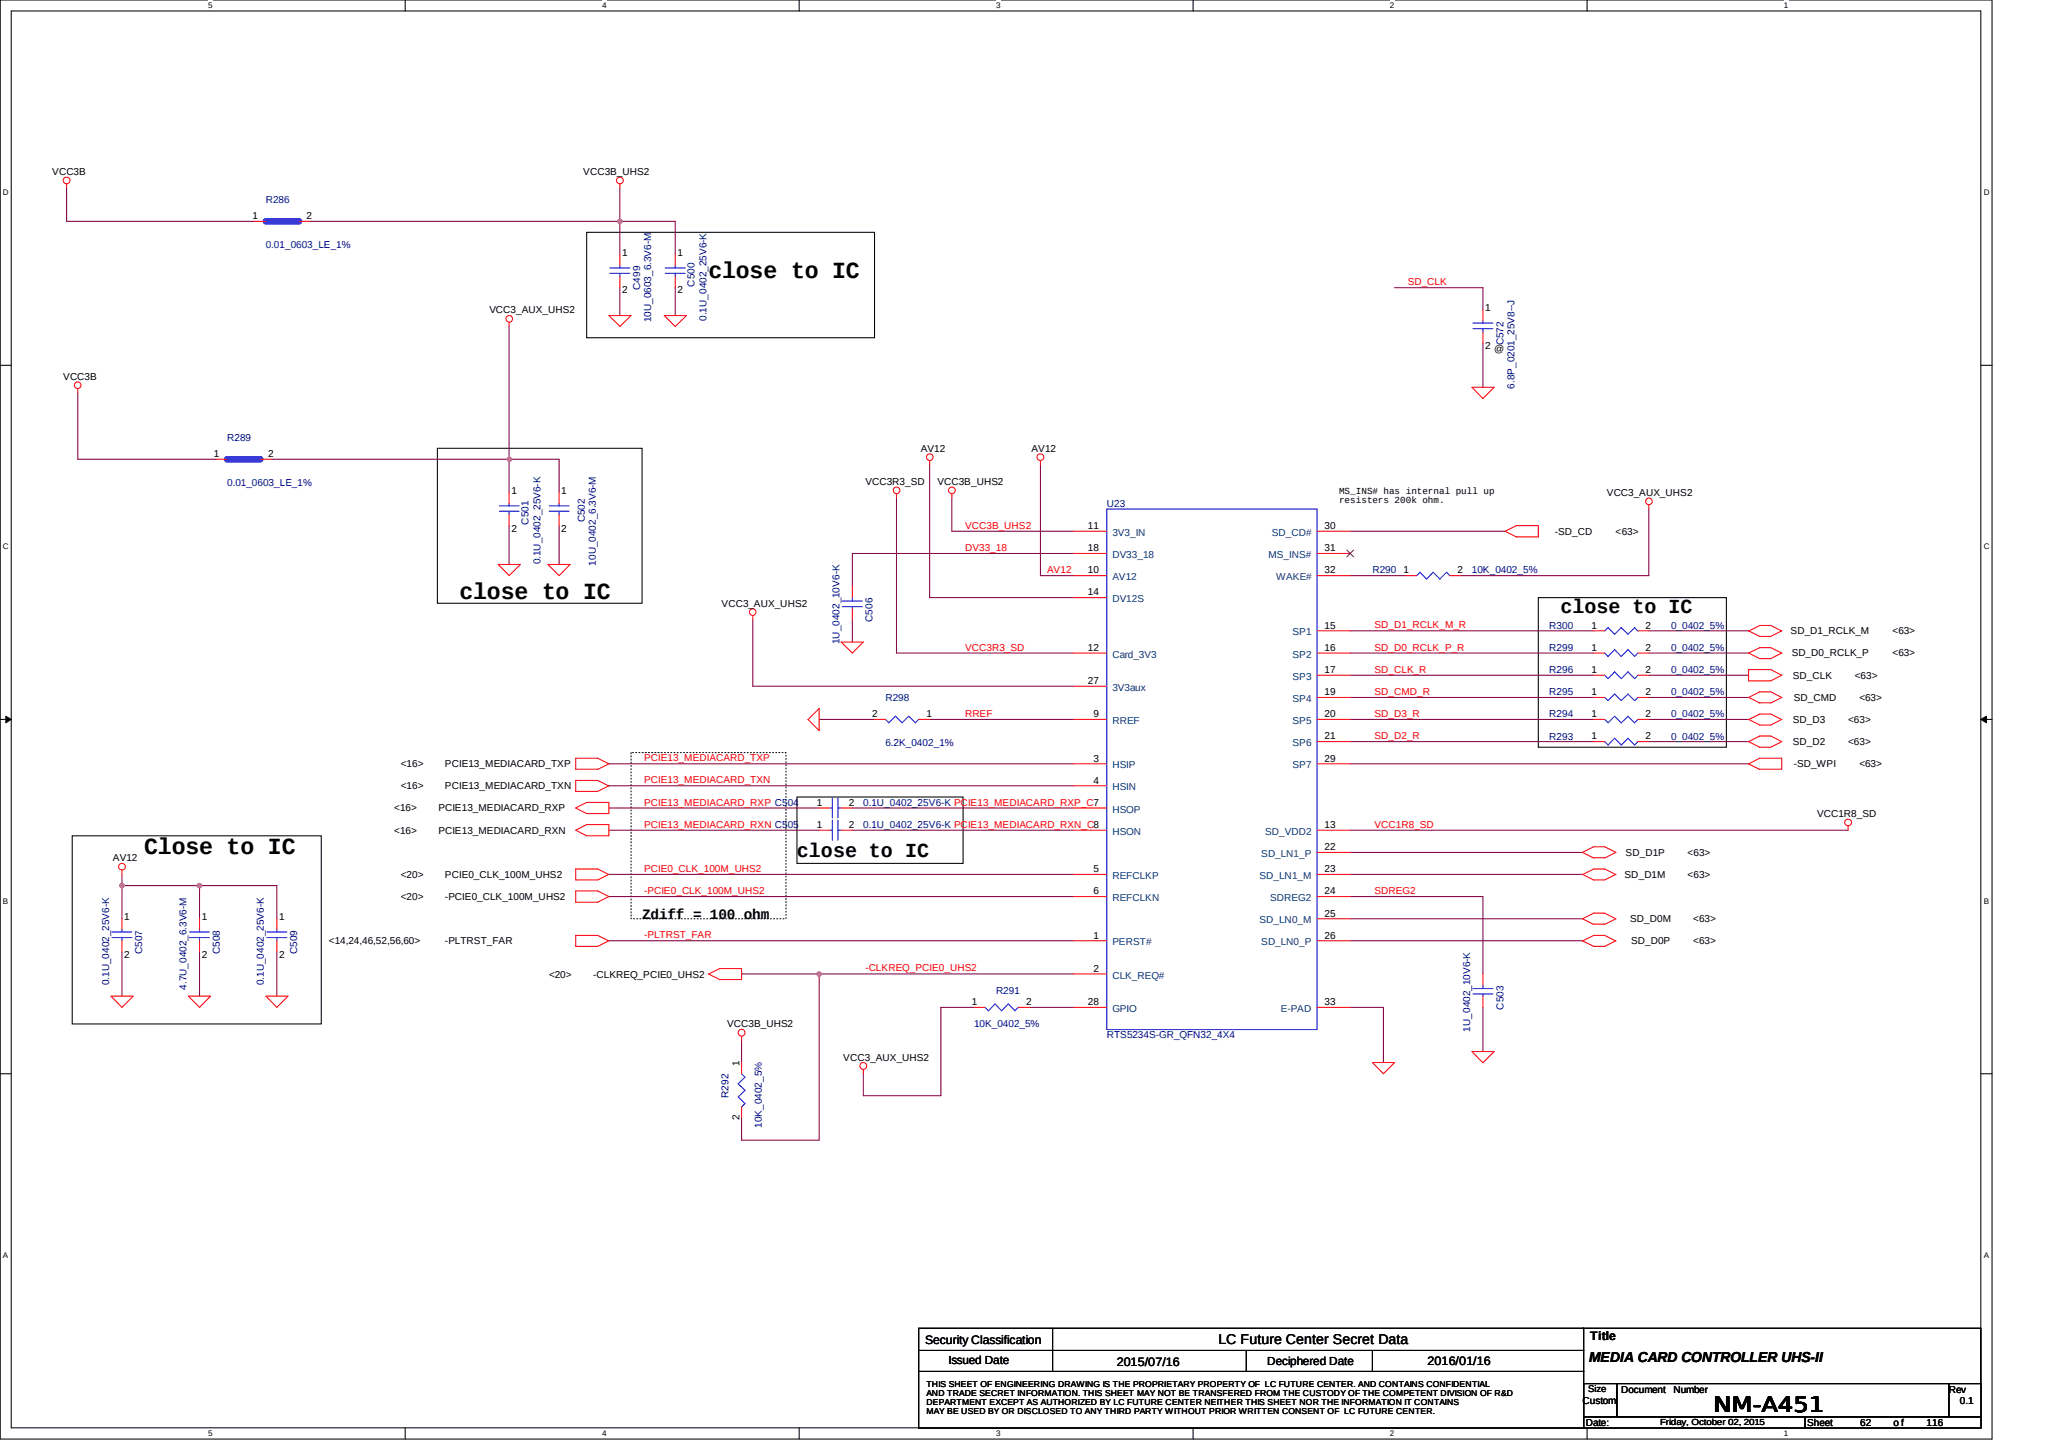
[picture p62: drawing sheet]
<svg xmlns="http://www.w3.org/2000/svg" width="297mm" height="210mm" viewBox="0 0 297 210" stroke-linecap="round" stroke-linejoin="round" font-family="sans-serif">
<defs><g id="words">
<g font-size="3.4">
<text x="102.4" y="40.2">close to IC</text>
<text x="66.4" y="86.6">close to IC</text>
<text x="20.8" y="123.4">Close to IC</text>
</g>
<text font-size="3" x="247.8" y="204.1">NM-A451</text>
<g font-size="2.9">
<text x="225.7" y="88.7">close to IC</text>
<text x="115.3" y="123.9">close to IC</text>
</g>
<g font-size="2.1">
<text x="92.9" y="132.8">Zdiff = 100 ohm</text>
<text x="229.8" y="196.9">MEDIA CARD CONTROLLER UHS-II</text>
</g>
<text font-size="2" x="176.2" y="194.3">LC Future Center Secret Data</text>
<g font-size="1.8">
<text x="133.8" y="194.2">Security Classification</text>
<text x="161.5" y="197.5">2015/07/16</text>
<text x="206.4" y="197.3">2016/01/16</text>
<text x="230" y="193.8">Title</text>
</g>
<g font-size="1.7">
<text x="137.2" y="197.2">Issued Date</text>
<text x="183.3" y="197.4">Deciphered Date</text>
</g>
<g font-size="1.4">
<text x="7.5" y="25.3">VCC3B</text>
<text x="84.3" y="25.3">VCC3B_UHS2</text>
<text x="36.5" y="31.7">1</text>
<text x="44.3" y="31.7">2</text>
<text x="90" y="37">1</text>
<text x="98" y="37">1</text>
<text x="70.8" y="45.3">VCC3_AUX_UHS2</text>
<text x="90" y="42.4">2</text>
<text x="98" y="42.4">2</text>
<text x="214.8" y="45">1</text>
<text x="214.8" y="50.4">2</text>
<text x="216.1" y="50.9">@</text>
<text x="9.1" y="54.9">VCC3B</text>
<text x="133.2" y="65.3">AV12</text>
<text x="149.2" y="65.3">AV12</text>
<text x="30.9" y="66.1">1</text>
<text x="38.8" y="66.1">2</text>
<text x="74" y="71.4">1</text>
<text x="81.2" y="71.4">1</text>
<text x="125.2" y="70.1">VCC3R3_SD</text>
<text x="135.6" y="70.1">VCC3B_UHS2</text>
<text x="232.4" y="71.7">VCC3_AUX_UHS2</text>
<text x="74" y="76.8">2</text>
<text x="81.2" y="76.8">2</text>
<text x="157.3" y="76.5">11</text>
<text x="191.6" y="76.5">30</text>
<text x="224.9" y="77.3">-SD_CD</text>
<text x="233.6" y="77.3">&lt;63&gt;</text>
<text x="157.3" y="82.9">10</text>
<text x="157.3" y="79.7">18</text>
<text x="191.6" y="79.7">31</text>
<text x="191.6" y="82.9">32</text>
<text x="203" y="82.9">1</text>
<text x="210.8" y="82.9">2</text>
<text x="104.4" y="87.7">VCC3_AUX_UHS2</text>
<text x="157.3" y="86.1">14</text>
<text x="157.3" y="94.1">12</text>
<text x="191.6" y="90.9">15</text>
<text x="191.6" y="94.1">16</text>
<text x="230.2" y="94.1">1</text>
<text x="230.2" y="90.9">1</text>
<text x="238" y="94.1">2</text>
<text x="238" y="90.9">2</text>
<text x="258.9" y="91.7">SD_D1_RCLK_M</text>
<text x="259.1" y="94.9">SD_D0_RCLK_P</text>
<text x="273.7" y="94.9">&lt;63&gt;</text>
<text x="273.7" y="91.7">&lt;63&gt;</text>
<text x="157.3" y="98.9">27</text>
<text x="191.6" y="97.3">17</text>
<text x="191.6" y="100.5">19</text>
<text x="230.2" y="100.5">1</text>
<text x="230.2" y="97.3">1</text>
<text x="238" y="100.5">2</text>
<text x="238" y="97.3">2</text>
<text x="259.3" y="98.1">SD_CLK</text>
<text x="259.4" y="101.3">SD_CMD</text>
<text x="268.2" y="98.1">&lt;63&gt;</text>
<text x="268.9" y="101.3">&lt;63&gt;</text>
<text x="126.1" y="103.7">2</text>
<text x="134" y="103.7">1</text>
<text x="158.1" y="103.7">9</text>
<text x="191.6" y="103.7">20</text>
<text x="191.6" y="106.9">21</text>
<text x="230.2" y="106.9">1</text>
<text x="230.2" y="103.7">1</text>
<text x="238" y="106.9">2</text>
<text x="238" y="103.7">2</text>
<text x="259.3" y="107.7">SD_D2</text>
<text x="259.3" y="104.5">SD_D3</text>
<text x="267.3" y="107.7">&lt;63&gt;</text>
<text x="267.3" y="104.5">&lt;63&gt;</text>
<text x="58" y="110.9">&lt;16&gt;</text>
<text x="64.3" y="110.9">PCIE13_MEDIACARD_TXP</text>
<text x="158.1" y="110.1">3</text>
<text x="158.1" y="113.3">4</text>
<text x="191.6" y="110.1">29</text>
<text x="259.4" y="110.9">-SD_WPI</text>
<text x="268.9" y="110.9">&lt;63&gt;</text>
<text x="57" y="117.3">&lt;16&gt;</text>
<text x="58" y="114.1">&lt;16&gt;</text>
<text x="63.4" y="117.3">PCIE13_MEDIACARD_RXP</text>
<text x="64.3" y="114.1">PCIE13_MEDIACARD_TXN</text>
<text x="118.1" y="116.5">1</text>
<text x="118.1" y="119.7">1</text>
<text x="122.8" y="116.5">2</text>
<text x="122.8" y="119.7">2</text>
<text x="191.6" y="119.7">13</text>
<text x="262.8" y="118.1">VCC1R8_SD</text>
<text x="16.3" y="124.5">AV12</text>
<text x="57" y="120.5">&lt;16&gt;</text>
<text x="63.4" y="120.5">PCIE13_MEDIACARD_RXN</text>
<text x="191.6" y="122.9">22</text>
<text x="235.1" y="123.7">SD_D1P</text>
<text x="244.1" y="123.7">&lt;63&gt;</text>
<text x="58" y="126.9">&lt;20&gt;</text>
<text x="58" y="130.1">&lt;20&gt;</text>
<text x="64.3" y="126.9">PCIE0_CLK_100M_UHS2</text>
<text x="64.3" y="130.1">-PCIE0_CLK_100M_UHS2</text>
<text x="158.1" y="126.1">5</text>
<text x="158.1" y="129.3">6</text>
<text x="191.6" y="126.1">23</text>
<text x="191.6" y="129.3">24</text>
<text x="234.9" y="126.9">SD_D1M</text>
<text x="244.1" y="126.9">&lt;63&gt;</text>
<text x="18" y="133">1</text>
<text x="29.2" y="133">1</text>
<text x="40.4" y="133">1</text>
<text x="47.6" y="136.5">&lt;14,24,46,52,56,60&gt;</text>
<text x="64.3" y="136.5">-PLTRST_FAR</text>
<text x="158.1" y="135.7">1</text>
<text x="191.6" y="132.5">25</text>
<text x="191.6" y="135.7">26</text>
<text x="235.8" y="133.3">SD_D0M</text>
<text x="235.9" y="136.5">SD_D0P</text>
<text x="244.9" y="133.3">&lt;63&gt;</text>
<text x="244.9" y="136.5">&lt;63&gt;</text>
<text x="18" y="138.4">2</text>
<text x="29.2" y="138.4">2</text>
<text x="40.4" y="138.4">2</text>
<text x="79.4" y="141.3">&lt;20&gt;</text>
<text x="85.8" y="141.3">-CLKREQ_PCIE0_UHS2</text>
<text x="158.1" y="140.5">2</text>
<text x="105.2" y="148.5">VCC3B_UHS2</text>
<text x="140.5" y="145.3">1</text>
<text x="148.4" y="145.3">2</text>
<text x="157.3" y="145.3">28</text>
<text x="191.6" y="145.3">33</text>
<text x="106.9" y="154.1" transform="rotate(-90 106.9 154.1)">1</text>
<text x="122" y="153.3">VCC3_AUX_UHS2</text>
<text x="106.9" y="161.9" transform="rotate(-90 106.9 161.9)">2</text>
<text x="228.8" y="202.9">Custom</text>
<text x="229.7" y="201.3">Size</text>
<text x="234.5" y="201.3">Document</text>
<text x="242" y="201.3">Number</text>
<text x="281.8" y="201.3">Rev</text>
<text x="283.4" y="202.9">0.1</text>
<text x="229.3" y="206.1">Date:</text>
<text x="261.3" y="206.1">Sheet</text>
<text x="269" y="206.1">62</text>
<text x="273.8" y="206.1">o f</text>
<text x="278.6" y="206.1">116</text>
</g>
<g font-size="1.4" fill="#000080">
<text x="38.5" y="29.3">R286</text>
<text x="38.5" y="35.9">0.01_0603_LE_1%</text>
<text x="92.6" y="41.9" transform="rotate(-90 92.6 41.9)">C499</text>
<text x="100.4" y="41.5" transform="rotate(-90 100.4 41.5)">C500</text>
<text x="94.2" y="46.6" transform="rotate(-90 94.2 46.6)">10U_0603_6.3V6-M</text>
<text x="102.2" y="46.4" transform="rotate(-90 102.2 46.4)">0.1U_0402_25V6-K</text>
<text x="217.4" y="49.9" transform="rotate(-90 217.4 49.9)">C572</text>
<text x="219" y="56.2" transform="rotate(-90 219 56.2)">6.8P_0201_25V8--J</text>
<text x="32.8" y="63.7">R289</text>
<text x="32.8" y="70.3">0.01_0603_LE_1%</text>
<text x="76.4" y="75.8" transform="rotate(-90 76.4 75.8)">C501</text>
<text x="84.6" y="75.5" transform="rotate(-90 84.6 75.5)">C502</text>
<text x="160.1" y="73.3">U23</text>
<text x="78.2" y="81.6" transform="rotate(-90 78.2 81.6)">0.1U_0402_25V6-K</text>
<text x="86.2" y="81.8" transform="rotate(-90 86.2 81.8)">10U_0402_6.3V6-M</text>
<text x="198.5" y="82.9">R290</text>
<text x="212.9" y="82.9">10K_0402_5%</text>
<text x="126.2" y="89.9" transform="rotate(-90 126.2 89.9)">C506</text>
<text x="121.4" y="93.1" transform="rotate(-90 121.4 93.1)">1U_0402_10V6-K</text>
<text x="224" y="94.1">R299</text>
<text x="224" y="90.9">R300</text>
<text x="241.7" y="94.1">0_0402_5%</text>
<text x="241.7" y="90.9">0_0402_5%</text>
<text x="128.1" y="101.3">R298</text>
<text x="224" y="100.5">R295</text>
<text x="224" y="97.3">R296</text>
<text x="241.7" y="100.5">0_0402_5%</text>
<text x="241.7" y="97.3">0_0402_5%</text>
<text x="128.1" y="107.9">6.2K_0402_1%</text>
<text x="224" y="106.9">R293</text>
<text x="224" y="103.7">R294</text>
<text x="241.7" y="106.9">0_0402_5%</text>
<text x="241.7" y="103.7">0_0402_5%</text>
<text x="124.8" y="116.5">0.1U_0402_25V6-K PCIE13_MEDIACARD_RXP_C7</text>
<text x="124.8" y="119.7">0.1U_0402_25V6-K PCIE13_MEDIACARD_RXN_C8</text>
<text x="20.6" y="137.9" transform="rotate(-90 20.6 137.9)">C507</text>
<text x="31.8" y="137.9" transform="rotate(-90 31.8 137.9)">C508</text>
<text x="43" y="137.9" transform="rotate(-90 43 137.9)">C509</text>
<text x="15.8" y="142.4" transform="rotate(-90 15.8 142.4)">0.1U_0402_25V6-K</text>
<text x="27" y="143.1" transform="rotate(-90 27 143.1)">4.7U_0402_6.3V6-M</text>
<text x="38.2" y="142.4" transform="rotate(-90 38.2 142.4)">0.1U_0402_25V6-K</text>
<text x="144" y="143.7">R291</text>
<text x="140.9" y="148.5">10K_0402_5%</text>
<text x="212.6" y="149.1" transform="rotate(-90 212.6 149.1)">1U_0402_10V6-K</text>
<text x="217.4" y="145.9" transform="rotate(-90 217.4 145.9)">C503</text>
<text x="160.1" y="150.1">RTS5234S-GR_QFN32_4X4</text>
<text x="105.4" y="158.7" transform="rotate(-90 105.4 158.7)">R292</text>
<text x="110.2" y="163.1" transform="rotate(-90 110.2 163.1)">10K_0402_5%</text>
</g>
<g font-size="1.4" fill="#f00">
<text x="203.6" y="41.2">SD_CLK</text>
<text x="139.6" y="76.4">VCC3B_UHS2</text>
<text x="139.6" y="79.7">DV33_18</text>
<text x="151.4" y="82.9">AV12</text>
<text x="139.6" y="94.1">VCC3R3_SD</text>
<text x="198.8" y="94.1">SD_D0_RCLK_P_R</text>
<text x="198.8" y="90.8">SD_D1_RCLK_M_R</text>
<text x="198.8" y="100.4">SD_CMD_R</text>
<text x="198.8" y="97.2">SD_CLK_R</text>
<text x="139.6" y="103.7">RREF</text>
<text x="198.8" y="106.9">SD_D2_R</text>
<text x="198.8" y="103.6">SD_D3_R</text>
<text x="93.2" y="110">PCIE13_MEDIACARD_TXP</text>
<text x="93.2" y="113.2">PCIE13_MEDIACARD_TXN</text>
<text x="93.2" y="116.5">PCIE13_MEDIACARD_RXP C504</text>
<text x="93.2" y="119.6">PCIE13_MEDIACARD_RXN C505</text>
<text x="198.8" y="119.6">VCC1R8_SD</text>
<text x="93.2" y="126">PCIE0_CLK_100M_UHS2</text>
<text x="93.2" y="129.2">-PCIE0_CLK_100M_UHS2</text>
<text x="198.8" y="129.3">SDREG2</text>
<text x="93.2" y="135.6">-PLTRST_FAR</text>
<text x="125.2" y="140.4">-CLKREQ_PCIE0_UHS2</text>
</g>
<g font-size="1.4" fill="#004080">
<text x="160.9" y="77.5">3V3_IN</text>
<text x="183.9" y="77.5">SD_CD#</text>
<text x="160.9" y="83.9">AV12</text>
<text x="160.9" y="80.6">DV33_18</text>
<text x="183.4" y="80.6">MS_INS#</text>
<text x="184.6" y="83.9">WAKE#</text>
<text x="160.9" y="87.1">DV12S</text>
<text x="160.9" y="95.1">Card_3V3</text>
<text x="186.9" y="91.9">SP1</text>
<text x="186.9" y="95.1">SP2</text>
<text x="160.9" y="99.9">3V3aux</text>
<text x="186.9" y="98.2">SP3</text>
<text x="186.9" y="101.5">SP4</text>
<text x="160.9" y="104.7">RREF</text>
<text x="186.9" y="104.7">SP5</text>
<text x="186.9" y="107.8">SP6</text>
<text x="160.9" y="111.1">HSIP</text>
<text x="186.9" y="111.1">SP7</text>
<text x="160.9" y="114.3">HSIN</text>
<text x="160.9" y="117.5">HSOP</text>
<text x="160.9" y="120.7">HSON</text>
<text x="182.4" y="123.9">SD_LN1_P</text>
<text x="183" y="120.7">SD_VDD2</text>
<text x="160.9" y="127.1">REFCLKP</text>
<text x="160.9" y="130.2">REFCLKN</text>
<text x="182.1" y="127.1">SD_LN1_M</text>
<text x="183.7" y="130.2">SDREG2</text>
<text x="160.9" y="136.7">PERST#</text>
<text x="182.1" y="133.5">SD_LN0_M</text>
<text x="182.4" y="136.7">SD_LN0_P</text>
<text x="160.9" y="141.5">CLK_REQ#</text>
<text x="160.9" y="146.3">GPIO</text>
<text x="185.2" y="146.3">E-PAD</text>
</g>
<g font-size="1.3">
<text x="193.7" y="71.4">MS_INS# has internal pull up</text>
<text x="193.7" y="72.7">resisters 200k ohm.</text>
<text x="240.1" y="206">Friday, October 02, 2015</text>
</g>
<g font-size="1.2">
<text x="30.1" y="1.2">5</text>
<text x="87.1" y="1.2">4</text>
<text x="144" y="1.2">3</text>
<text x="201" y="1.2">2</text>
<text x="258" y="1.2">1</text>
<text x=".4" y="28.2">D</text>
<text x="286.9" y="28.2">D</text>
<text x=".4" y="79.4">C</text>
<text x="286.9" y="79.4">C</text>
<text x=".4" y="130.6">B</text>
<text x="286.9" y="130.6">B</text>
<text x=".4" y="181.8">A</text>
<text x="286.9" y="181.8">A</text>
<text x="134" y="200.5">THIS SHEET OF ENGINEERING DRAWING IS THE PROPRIETARY PROPERTY OF LC FUTURE CENTER. AND CONTAINS CONFIDENTIAL</text>
<text x="134" y="201.8">AND TRADE SECRET INFORMATION. THIS SHEET MAY NOT BE TRANSFERED FROM THE CUSTODY OF THE COMPETENT DIVISION OF R&amp;D</text>
<text x="134" y="203.1">DEPARTMENT EXCEPT AS AUTHORIZED BY LC FUTURE CENTER NEITHER THIS SHEET NOR THE INFORMATION IT CONTAINS</text>
<text x="30.1" y="207.6">5</text>
<text x="87.1" y="207.6">4</text>
<text x="134" y="204.4">MAY BE USED BY OR DISCLOSED TO ANY THIRD PARTY WITHOUT PRIOR WRITTEN CONSENT OF LC FUTURE CENTER.</text>
<text x="144" y="207.6">3</text>
<text x="201" y="207.6">2</text>
<text x="258" y="207.6">1</text>
</g>
</g></defs>
<path d="M0 0h288.1v208h-288.1zM1.6 1.6h284.9v204.8h-284.9z" fill="none" stroke="#000" stroke-width=".15"/>
<g fill="#fff">
<path d="M30.1 .1h.7v1.3h-.7z" fill-rule="evenodd"/>
<path d="M30.1 206.6h.7v1.3h-.7z" fill-rule="evenodd"/>
</g>
<path d="M58.6 0v1.6M58.6 206.4v1.6" fill="none" stroke="#000" stroke-width=".15"/>
<g fill="#fff">
<path d="M87.1 .1h.6v1.3h-.6z" fill-rule="evenodd"/>
<path d="M87.1 206.6h.6v1.3h-.6z" fill-rule="evenodd"/>
</g>
<path d="M115.6 0v1.6M115.6 206.4v1.6" fill="none" stroke="#000" stroke-width=".15"/>
<g fill="#fff">
<path d="M144 .1h.7v1.3h-.7z" fill-rule="evenodd"/>
<path d="M144 206.6h.7v1.3h-.7z" fill-rule="evenodd"/>
</g>
<path d="M172.5 0v1.6M172.5 206.4v1.6" fill="none" stroke="#000" stroke-width=".15"/>
<g fill="#fff">
<path d="M201 .1h.6v1.3h-.6z" fill-rule="evenodd"/>
<path d="M201 206.6h.6v1.3h-.6z" fill-rule="evenodd"/>
</g>
<path d="M229.5 0v1.6M229.5 206.4v1.6" fill="none" stroke="#000" stroke-width=".15"/>
<g fill="#fff">
<path d="M258 .1h.6v1.3h-.6z" fill-rule="evenodd"/>
<path d="M258 206.6h.6v1.3h-.6z" fill-rule="evenodd"/>
<path d="M.4 27.2h.9v1.3h-.9z" fill-rule="evenodd"/>
<path d="M286.9 27.2h.8v1.3h-.8z" fill-rule="evenodd"/>
<path d="M.4 78.4h.9v1.3h-.9z" fill-rule="evenodd"/>
<path d="M286.9 78.4h.8v1.3h-.8z" fill-rule="evenodd"/>
</g>
<path d="M0 52.8h1.6M286.5 52.8h1.6" fill="none" stroke="#000" stroke-width=".15"/>
<g fill="#fff">
<path d="M.4 129.6h.8v1.3h-.8z" fill-rule="evenodd"/>
<path d="M286.9 129.6h.8v1.3h-.8z" fill-rule="evenodd"/>
</g>
<path d="M0 104h1.6M286.5 104h1.6" fill="none" stroke="#000" stroke-width=".15"/>
<path d="M.8 103.5l.8 .5-.8 .5zM286.5 104l.8-.5v1z" fill="#000"/>
<path d="M.8 103.5l.8 .5-.8 .5zM286.5 104l.8-.5v1z" fill="none" stroke="#000" stroke-width=".14"/>
<g fill="#fff">
<path d="M.4 180.8h.8v1.3h-.8z" fill-rule="evenodd"/>
<path d="M286.9 180.8h.8v1.3h-.8z" fill-rule="evenodd"/>
</g>
<g fill="none" stroke="#000" stroke-width=".15">
<path d="M84.8 33.6h41.7v15.2h-41.7zM63.3 64.8h29.6v22.4h-29.6zM222.5 86.4h27.2v21.6h-27.2zM91.3 108.8v.2M91.3 109.3v.1M91.3 109.7v.2M91.3 110.2v.1M91.3 110.7v.1M91.3 111.1v.2M91.3 111.6v.1M91.3 112v.2M91.3 112.5v.1"/>
<path d="M91.3 113v.1M91.3 113.4v.2M91.3 113.9v.1M91.3 114.3v.2M91.3 114.8v.1M91.3 115.3v.1M91.3 115.7v.2M91.3 116.2v.1M91.3 116.6v.2M91.3 117.1v.1M91.3 117.5v.2M91.3 118v.1"/>
<path d="M91.3 118.5v.1M91.3 118.9v.2M91.3 119.4v.2M91.3 119.8v.2M91.5 108.8h.1M91.9 108.8h.2M92.4 108.8h.1M92.9 108.8h.1M93.3 108.8h.2M93.8 108.8h.1M94.2 108.8h.2M94.7 108.8h.2"/>
<path d="M95.1 108.8h.2M95.6 108.8h.2M96.1 108.8h.1M96.6 108.8h.1M97 108.8h.2M97.5 108.8h.1M97.9 108.8h.2M98.4 108.8h.1M98.8 108.8h.2M99.3 108.8h.1M99.8 108.8h.1M100.2 108.8h.2"/>
<path d="M100.7 108.8h.1M101.1 108.8h.2M101.6 108.8h.1M102.1 108.8h.1M102.5 108.8h.2M103 108.8h.1M103.4 108.8h.2M103.9 108.8h.1M104.4 108.8h.1M104.8 108.8h.2M105.3 108.8h.1M105.7 108.8h.2"/>
<path d="M106.2 108.8h.2M106.6 108.8h.2M107.1 108.8h.2M107.6 108.8h.1M108.1 108.8h.1M108.5 108.8h.2M109 108.8h.1M109.4 108.8h.2M109.9 108.8h.1M110.3 108.8h.2M110.8 108.8h.1M111.3 108.8h.1"/>
<path d="M111.7 108.8h.2M112.2 108.8h.1M112.6 108.8h.2M113.1 108.8h.1M113.6 108.8l.1 .1M113.7 109.2v.1M113.7 109.6v.2M113.7 110.1v.1M113.7 110.6v.1M113.7 111v.2M113.7 111.5v.1M113.7 111.9v.2"/>
<path d="M113.7 112.4v.1M113.7 112.9v.1M113.7 113.3v.2M113.7 113.8v.1M113.7 114.2v.2M113.7 114.7v.1M113.7 115.1v.2M113.7 115.6v.1M113.7 116.1v.1M113.7 116.5v.2M113.7 117v.2M113.7 117.4v.2"/>
<path d="M113.7 117.9v.2M113.7 118.4v.1M113.7 118.8v.2M113.7 119.3v.2M113.7 119.7v.2M115.3 115.2h24v9.6h-24zM10.4 120.8h36.1v27.2h-36.1zM91.3 132.7v.1M91.3 120.3v.2M91.3 120.8v.1M91.3 121.2v.2M91.3 121.7v.1"/>
<path d="M91.3 122.2v.1M91.3 122.6v.2M91.3 123.1v.1M91.3 123.5v.2M91.3 124v.1M91.3 124.5v.1M91.3 124.9v.2M91.3 125.4v.1M91.3 125.8v.2M91.3 126.3v.1M91.3 126.8v.1M91.3 127.2v.2"/>
<path d="M91.3 127.7v.1M91.3 128.1v.2M91.3 128.6v.1M91.3 129v.2M91.3 129.5v.1M91.3 130v.1M91.3 130.4v.2M91.3 130.9v.2M91.3 131.3v.2M91.3 131.8v.2M91.3 132.3v.1M91.6 132.8h.2"/>
<path d="M92.1 132.8h.1M92.5 132.8h.2M93 132.8h.1M93.5 132.8h.1M93.9 132.8h.2M94.4 132.8h.1M94.8 132.8h.2M95.3 132.8h.2M95.7 132.8h.2M96.2 132.8h.2M96.7 132.8h.1M97.2 132.8h.1"/>
<path d="M97.6 132.8h.2M98.1 132.8h.1M98.5 132.8h.2M99 132.8h.1M99.4 132.8h.2M99.9 132.8h.1M100.4 132.8h.1M100.8 132.8h.2M101.3 132.8h.1M101.7 132.8h.2M102.2 132.8h.1M102.7 132.8h.1"/>
<path d="M103.1 132.8h.2M103.6 132.8h.1M104 132.8h.2M104.5 132.8h.1M105 132.8h.1M105.4 132.8h.2M105.9 132.8h.1M106.3 132.8h.2M106.8 132.8h.2M107.2 132.8h.2M107.7 132.8h.2M108.2 132.8h.1"/>
<path d="M108.7 132.8h.1M109.1 132.8h.2M109.6 132.8h.1M110 132.8h.2M110.5 132.8h.1M110.9 132.8h.2M111.4 132.8h.1M111.9 132.8h.1M112.3 132.8h.2M112.8 132.8h.1M113.2 132.8h.2M113.7 120.2v.2"/>
<path d="M113.7 120.7v.1M113.7 121.1v.2M113.7 121.6v.1M113.7 122.1v.1M113.7 122.5v.2M113.7 123v.1M113.7 123.4v.2M113.7 123.9v.1M113.7 124.4v.1M113.7 124.8v.2M113.7 125.3v.1M113.7 125.7v.2"/>
<path d="M113.7 126.2v.1M113.7 126.6v.2M113.7 127.1v.1M113.7 127.6v.1M113.7 128v.2M113.7 128.5v.1M113.7 128.9v.2M113.7 129.4v.2M113.7 129.9v.1M113.7 130.3v.2M113.7 130.8v.2M113.7 131.2v.2"/>
<path d="M113.7 131.7v.2M113.7 132.2v.1M113.7 132.6v.2M0 155.2h1.6M286.5 155.2h1.6"/>
</g>
<g fill="none" stroke="#800040" stroke-width=".15">
<path d="M129.6 72v22.4h25.7M134.4 67.2v19.2h20.9M137.7 72v4.8h17.6M150.5 67.2v16h4.8M195.3 76.8h22.4M238.4 73.6v9.6h-27.2M108.9 89.6v9.6h46.4M123.3 89.6v3.2M155.3 80h-32v4.8M195.3 97.6h35.2M195.3 94.4h35.2M195.3 91.2h35.2"/>
<path d="M195.3 83.2h8M238.4 97.6h14.5M238.4 94.4h14.5M238.4 91.2h14.5M118.5 104h7.9M134.4 104h20.9M195.3 107.2h35.2M195.3 104h35.2M195.3 100.8h35.2M195.3 110.4h57.6M238.4 107.2h14.5M238.4 104h14.5"/>
<path d="M238.4 100.8h14.5M88.1 136h67.2M195.3 126.4h33.5M195.3 123.2h33.5M195.3 132.8h33.5M195.3 136h33.5M195.3 129.6h19.2v11.2M195.3 120h72M118.5 140.8h36.8M140.9 145.6h-4.8v12.8h-11.3v-3.2M148.8 145.6h6.5M195.3 145.6h4.8v8"/>
<path d="M214.5 145.6v6.4"/>
</g>
<circle cx="118.5" cy="140.8" r=".32" fill="#f0f"/>
<circle cx="118.5" cy="140.8" r=".32" fill="none" stroke="#f0f" stroke-width=".15"/>
<g fill="none" stroke="#800040" stroke-width=".15">
<path d="M9.6 27.2v4.8h27.2M89.6 32h8v4.8M88.1 110.4h67.2M88.1 113.6h67.2M88.1 116.8h30.4M123.3 116.8h32M17.6 126.4v6.4M17.6 137.6v6.4M17.6 128h11.3M88.1 126.4h67.2M88.1 129.6h67.2M88.1 120h30.4"/>
<path d="M123.3 120h32M107.2 150.4v3.2M107.2 140.8h11.3v24h-11.3v-3.2"/>
</g>
<circle cx="17.6" cy="128" r=".32" fill="#f0f"/>
<circle cx="17.6" cy="128" r=".32" fill="none" stroke="#f0f" stroke-width=".15"/>
<path d="M28.9 128v4.8" fill="none" stroke="#800040" stroke-width=".15"/>
<circle cx="28.8" cy="128" r=".33" fill="#f0f"/>
<circle cx="28.8" cy="128" r=".33" fill="none" stroke="#f0f" stroke-width=".15"/>
<path d="M44.8 32h44.8M89.6 27.2v9.6M28.9 128h11.1v4.8M28.9 137.6v6.4M40 137.6v6.4" fill="none" stroke="#800040" stroke-width=".15"/>
<circle cx="89.6" cy="32" r=".32" fill="#f0f"/>
<circle cx="89.6" cy="32" r=".32" fill="none" stroke="#f0f" stroke-width=".15"/>
<path d="M73.6 47.2v24M89.6 41.6v4M97.6 41.6v4M39.2 66.4h41.7v4.8M73.6 76v5.6M80.9 76v5.6" fill="none" stroke="#800040" stroke-width=".15"/>
<circle cx="73.7" cy="66.4" r=".32" fill="#f0f"/>
<circle cx="73.7" cy="66.4" r=".32" fill="none" stroke="#f0f" stroke-width=".15"/>
<path d="M11.3 56.8v9.6h20M201.6 41.6h12.9v3.2M214.5 49.6v6.4" fill="none" stroke="#800040" stroke-width=".15"/>
<g fill="none" stroke="#f00" stroke-width=".15">
<path d="M9.6 26.6v.6M36.8 32h1.7M43.3 32h1.5M89.6 26.6v.6M89.6 36.8v1.6M97.6 36.8v1.6M11.3 56.2v.6M73.6 46.6v.6M89.6 40v1.6M89.6 47.2l1.7-1.6h-3.2l1.6 1.6M97.6 40v1.6M99.2 45.6h-3.1l1.5 1.6 1.7-1.6"/>
<path d="M212.9 56h3.2l-1.6 1.6zM214.5 44.8v1.6M214.5 48v1.6M31.3 66.4h1.5M37.6 66.4h1.6M73.6 71.2v1.6M73.6 74.4v1.6M80.9 71.2v1.6M80.9 74.4v1.6M129.6 71.4v.6M134.4 66.6v.6M137.7 71.4v.6"/>
<path d="M150.5 66.6v.6M155.3 76.8h4.8M190.5 76.8h4.8M219.3 76h3.2v1.6h-3.2M219.3 76l-1.6 .8 1.6 .8M238.4 73v.6M73.6 83.2l1.6-1.6h-3.2l1.7 1.6M79.2 81.6h3.2l-1.5 1.6zM108.9 89v.6M121.6 92.8h3.2l-1.5 1.6zM123.3 84.8v1.6M123.3 88v1.6"/>
<path d="M155.3 83.2h4.8M155.3 94.4h4.8M155.3 86.4h4.8M155.3 80h4.8M155.3 99.2h4.8M190.5 97.6h4.8M190.5 83.2h4.8M190.5 94.4h4.8M190.5 91.2h4.8M190.5 80h4.8M203.3 83.2h1.6M209.7 83.2h1.5"/>
<path d="M230.5 97.6h1.6M230.5 94.4h1.6M230.5 91.2h1.6M236.9 97.6h1.5M236.9 94.4h1.5M236.9 91.2h1.5M252.9 96.8h3.2l1.6 .8-1.6 .8h-3.2zM252.9 91.2l1.6 .8M254.5 93.6h1.6l1.6 .8-1.6 .8h-1.6M254.5 90.4h1.6l1.6 .8M254.5 93.6l-1.6 .8 1.6 .8M254.5 90.4l-1.6 .8"/>
<path d="M257.7 91.2l-1.6 .8h-1.6M83.3 116.8l1.5-.8h3.3v1.6h-3.3zM86.4 111.2h-3.1v-1.6h3.1l1.7 .8-1.7 .8M88.1 113.6l-1.7 .8h-3.1v-1.6h3.1l1.7 .8M116.8 104l1.7 1.6v-3.2l-1.7 1.6M118.5 116.8h1.6M121.6 116.8h1.7M126.4 104h1.7M132.9 104h1.5M155.3 116.8h4.8M155.3 110.4h4.8M155.3 113.6h4.8"/>
<path d="M155.3 104h4.8M190.5 100.8h4.8M190.5 110.4h4.8M190.5 104h4.8M190.5 107.2h4.8M230.5 100.8h1.6M230.5 104h1.6M230.5 107.2h1.6M236.9 100.8h1.5M236.9 104h1.5M236.9 107.2h1.5M252.9 104l1.6 .8"/>
<path d="M254.5 106.4h1.6l1.6 .8-1.6 .8h-1.6M254.5 103.2h1.6l1.6 .8M254.5 100h1.6l1.6 .8-1.6 .8M254.5 101.6h1.6M254.5 109.6h3.2v1.6h-3.2M254.5 106.4l-1.6 .8 1.6 .8M254.5 103.2l-1.6 .8M254.5 100l-1.6 .8 1.6 .8M254.5 109.6l-1.6 .8 1.6 .8M257.7 104l-1.6 .8h-1.6M267.3 119.4v.6M17.6 125.8v.6"/>
<path d="M17.6 132.8v1.6M17.6 136v1.6M28.9 132.8v1.6M28.9 136v1.6M40 132.8v1.6M40 136v1.6M83.3 128.8h3.1l1.7 .8-1.7 .8h-3.1zM83.3 120l1.5-.8h3.3v1.6h-3.3zM88.1 126.4l-1.7 .8h-3.1v-1.6h3.1l1.7 .8M88.1 136l-1.7 .8h-3.1v-1.6h3.1l1.7 .8M118.5 120h1.6M121.6 120h1.7"/>
<path d="M155.3 120h4.8M155.3 136h4.8M155.3 126.4h4.8M155.3 129.6h4.8M190.5 120h4.8M190.5 136h4.8M190.5 126.4h4.8M190.5 129.6h4.8M190.5 123.2h4.8M190.5 132.8h4.8M228.8 126.4l1.7-.8h1.6l1.6 .8M228.8 126.4l1.7 .8h1.6l1.6-.8"/>
<path d="M228.8 136l1.7-.8h1.6l1.6 .8M228.8 136l1.7 .8h1.6l1.6-.8M230.5 124l-1.7-.8 1.7-.8h1.6l1.6 .8-1.6 .8M230.5 124h1.6M230.5 133.6l-1.7-.8 1.7-.8h1.6l1.6 .8-1.6 .8M230.5 133.6h1.6M19.2 144h-3.1l1.5 1.6 1.7-1.6M27.2 144h3.2l-1.5 1.6zM41.6 144h-3.1l1.5 1.6 1.7-1.6M102.4 140.8l1.7 .8M104 140h3.2v1.6h-3.2M104.1 140l-1.7 .8"/>
<path d="M107.2 149.8v.6M107.2 153.6v1.6M124.8 154.6v.6M140.9 145.6h1.6M147.2 145.6h1.6M155.3 145.6h4.8M155.3 140.8h4.8M190.5 145.6h4.8M198.5 153.6h3.1l-1.5 1.6zM212.9 152h3.2l-1.6 1.6zM214.5 140.8v1.6M214.5 144v1.6"/>
<path d="M107.2 160v1.6"/>
<circle cx="9.6" cy="26.1" r=".49"/>
<circle cx="89.6" cy="26.1" r=".49"/>
<circle cx="11.2" cy="55.7" r=".48"/>
<circle cx="73.6" cy="46.1" r=".48"/>
<circle cx="129.7" cy="70.9" r=".48"/>
<circle cx="134.5" cy="66.1" r=".48"/>
<circle cx="137.7" cy="70.9" r=".48"/>
<circle cx="150.5" cy="66.1" r=".49"/>
<circle cx="238.5" cy="72.5" r=".48"/>
<circle cx="108.9" cy="88.5" r=".47"/>
<circle cx="267.3" cy="118.9" r=".48"/>
<circle cx="17.6" cy="125.3" r=".49"/>
<circle cx="107.2" cy="149.3" r=".49"/>
<circle cx="124.8" cy="154.1" r=".49"/>
</g>
<path d="M132.9 192h96.1v3.2h-96.1zM132.9 195.2h96.1v3.1h-96.1zM132.9 198.3h96.1v8.1h-96.1zM152.2 192v6.3M180.2 195.2v3.1M198.5 195.2v3.1M228.8 192h57.7v8M229 200h4.8v4.8h-4.8zM229 204.8h32.1v1.6h-32.1zM233.8 200h48v4.8h-48zM261 204.8h25.5v1.6h-25.5zM281.8 200h4.7v4.8h-4.7z" fill="none" stroke="#000" stroke-width=".15"/>
<g fill="none" stroke="#00f" stroke-width=".15">
<path d="M88.2 39.5h2.9M88.2 38.7h2.9M89.6 38.4v.3M89.6 39.5v.5M96.2 39.5h2.9M96.2 38.7h2.9M97.6 38.4v.3M97.6 39.5v.5M213 47.5h2.9M213 46.7h2.9M214.5 46.4v.3M214.5 47.5v.5"/>
<path d="M72.2 73.9h2.9M72.2 73.1h2.9M73.6 72.8v.3M73.6 73.9v.5M79.4 73.9h2.9M79.4 73.1h2.9M80.9 72.8v.3M80.9 73.9v.5M160.1 73.6h30.4v75.2h-30.4zM121.8 86.9h2.9M121.8 87.7h2.9M123.3 86.4v.5"/>
<path d="M123.3 87.7v.3M204.9 83.2l.5-.5 .9 1 1-1 .9 1M209.7 83.2l-.5-.5-1 1M232.1 91.2l.5-.5 .9 1 1-1 .9 1M235.4 97.1l1 1 .5-.5M235.4 93.9l1 1 .5-.5M235.4 97.1l-.9 1-1-1-.9 1-.5-.5M235.4 93.9l-.9 1-1-1-.9 1-.5-.5M236.9 91.2l-.5-.5-1 1M120.1 116.8h.3M120.4 115.4v2.9M120.4 118.6v2.9"/>
<path d="M121.2 116.8h.4M121.2 115.4v2.9M121.2 118.6v2.9M128.1 104l.5 .5M128.5 104.5l1-1 1 1 .9-1 1 1M132.9 104l-.5 .5M235.4 100.3l1 1 .5-.5M235.4 106.7l1 1 .5-.5M235.4 103.5l1 1 .5-.5M235.4 100.3l-.9 1-1-1-.9 1-.5-.5M235.4 106.7l-.9 1-1-1-.9 1-.5-.5M235.4 103.5l-.9 1-1-1-.9 1-.5-.5"/>
<path d="M16.2 135.5h2.9M16.2 134.7h2.9M17.6 134.4v.3M17.6 135.5v.5M27.4 135.5h2.9M27.4 134.7h2.9M28.9 134.4v.3M28.9 135.5v.5M38.6 135.5h2.9M38.6 134.7h2.9M40 134.4v.3M40 135.5v.5"/>
<path d="M120.1 120h.3M121.2 120h.4M107.2 155.2l.5 .5-.9 1 .9 .9-.9 1 .9 .9-.5 .5M142.5 145.6l.4 .5 1-1 1 1 .9-1 1 1M147.2 145.6l-.4 .5M213 142.9h2.9M213 143.7h2.9M214.5 142.4v.5M214.5 143.7v.3"/>
</g>
<path d="M38.5 32h4.8M32.8 66.4h4.8" fill="none" stroke="#00f" stroke-width=".95"/>
<path d="M194.8 79.5l1 1M195.8 79.5l-1 1" fill="none" stroke="#804000" stroke-width=".14"/>
<circle cx="118.5" cy="140.8" r=".32" fill="#f0f"/>
<circle cx="118.5" cy="140.8" r=".32" fill="none" stroke="#f0f" stroke-width=".15"/>
<circle cx="17.6" cy="128" r=".32" fill="#f0f"/>
<circle cx="17.6" cy="128" r=".32" fill="none" stroke="#f0f" stroke-width=".15"/>
<circle cx="28.8" cy="128" r=".33" fill="#f0f"/>
<circle cx="28.8" cy="128" r=".33" fill="none" stroke="#f0f" stroke-width=".15"/>
<circle cx="89.6" cy="32" r=".32" fill="#f0f"/>
<circle cx="89.6" cy="32" r=".32" fill="none" stroke="#f0f" stroke-width=".15"/>
<circle cx="73.7" cy="66.4" r=".32" fill="#f0f"/>
<circle cx="73.7" cy="66.4" r=".32" fill="none" stroke="#f0f" stroke-width=".15"/>
<use href="#words"/>
</svg>
